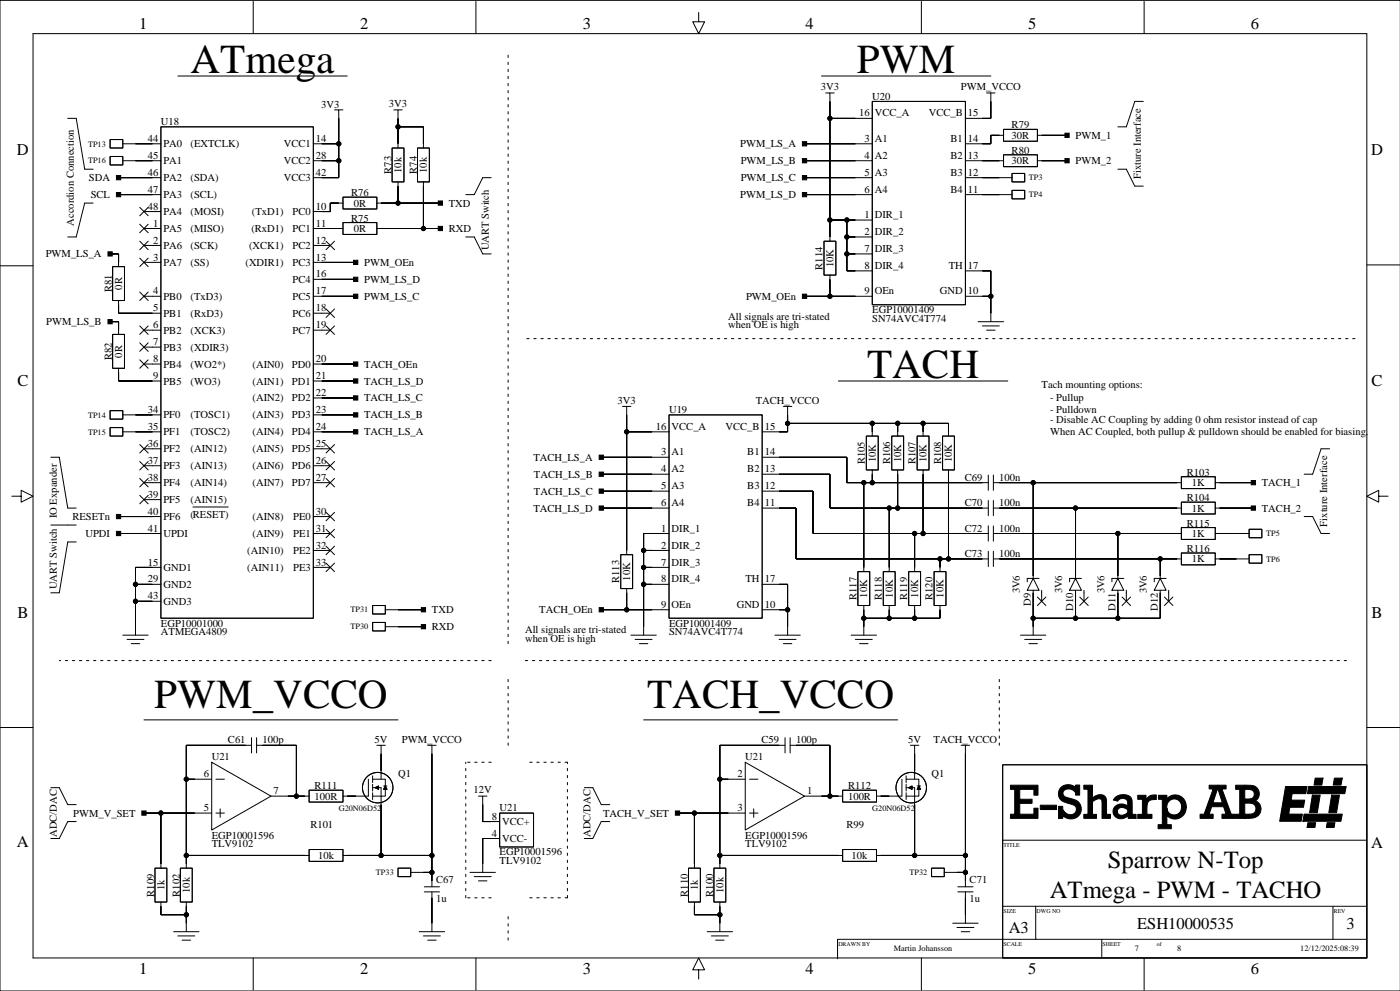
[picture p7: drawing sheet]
<svg xmlns="http://www.w3.org/2000/svg" width="420mm" height="297mm" viewBox="0 0 420 297" stroke-linecap="round" stroke-linejoin="round" font-family="sans-serif">
<defs><g id="words">
<g font-size="12.3">
<text x="57.1" y="21.8">ATmega</text>
<text x="257" y="21.8">PWM</text>
<text x="260" y="113.2">TACH</text>
<text x="46.3" y="212.2">PWM_VCCO</text>
<text x="194" y="212.2">TACH_VCCO</text>
</g>
<g font-size="7.4">
<text x="332.2" y="260.2">Sparrow N-Top</text>
<text x="314.8" y="269">ATmega - PWM - TACHO</text>
</g>
<g font-size="4.9">
<text x="41.7" y="8.7">1</text>
<text x="108" y="8.7">2</text>
<text x="174.7" y="8.7">3</text>
<text x="241.5" y="8.7">4</text>
<text x="308.3" y="8.7">5</text>
<text x="375.1" y="8.7">6</text>
<text x="5.1" y="46.5">D</text>
<text x="411.1" y="46.5">D</text>
<text x="5.2" y="115.8">C</text>
<text x="411.3" y="115.8">C</text>
<text x="5.2" y="185.2">B</text>
<text x="411.3" y="185.2">B</text>
<text x="5.1" y="254">A</text>
<text x="411.1" y="254.2">A</text>
<text x="302.5" y="279.6">A3</text>
<text x="341" y="278.4">ESH10000535</text>
<text x="403.8" y="278.4">3</text>
<text x="41.7" y="291.8">1</text>
<text x="108" y="291.8">2</text>
<text x="174.7" y="291.8">3</text>
<text x="241.5" y="291.8">4</text>
<text x="308.3" y="291.8">5</text>
<text x="375.1" y="291.8">6</text>
</g>
<g font-size="3.2">
<text x="246.1" y="27">3V3</text>
<text x="261.6" y="29.8">U20</text>
<text x="288.1" y="27">PWM_VCCO</text>
<text x="96.3" y="32.4">3V3</text>
<text x="116.6" y="32.1">3V3</text>
<text x="257.6" y="34.9">16</text>
<text x="262.3" y="34.9">VCC_A</text>
<text x="278.5" y="34.9">VCC_B</text>
<text x="290.3" y="34.9">15</text>
<text x="48.2" y="37.5">U18</text>
<text x="303.4" y="38.5">R79</text>
<text x="303.4" y="41.6">30R</text>
<text x="322.5" y="41.6">PWM_1</text>
<text x="44.3" y="42.5">44</text>
<text x="44.3" y="47.6">45</text>
<text x="49" y="44.1">PA0</text>
<text x="57.1" y="44.1">(EXTCLK)</text>
<text x="85.1" y="44.1">VCC1</text>
<text x="94.7" y="42.5">14</text>
<text x="94.7" y="47.6">28</text>
<text x="221.9" y="44.1">PWM_LS_A</text>
<text x="259.2" y="42.5">3</text>
<text x="259.2" y="47.6">4</text>
<text x="262.3" y="42.5">A1</text>
<text x="262.3" y="47.6">A2</text>
<text x="285" y="42.5">B1</text>
<text x="285" y="47.6">B2</text>
<text x="290.3" y="42.5">14</text>
<text x="290.3" y="47.6">13</text>
<text x="303.4" y="46.1">R80</text>
<text x="44.3" y="52.7">46</text>
<text x="49" y="49.2">PA1</text>
<text x="85.1" y="49.2">VCC2</text>
<text x="94.7" y="52.7">42</text>
<text x="117.4" y="52.1" transform="rotate(-90 117.4 52.1)">R73</text>
<text x="120.4" y="51.8" transform="rotate(-90 120.4 51.8)">10k</text>
<text x="125" y="52.1" transform="rotate(-90 125 52.1)">R74</text>
<text x="128" y="51.8" transform="rotate(-90 128 51.8)">10k</text>
<text x="222.1" y="49.2">PWM_LS_B</text>
<text x="259.2" y="52.7">5</text>
<text x="262.3" y="52.7">A3</text>
<text x="285" y="52.7">B3</text>
<text x="290.3" y="52.7">12</text>
<text x="303.4" y="49.2">30R</text>
<text x="322.5" y="49.2">PWM_2</text>
<text x="342.1" y="53.7" transform="rotate(-90 342.1 53.7)">Fixture Interface</text>
<text x="26.7" y="54.3">SDA</text>
<text x="27.2" y="59.4">SCL</text>
<text x="44.3" y="57.8">47</text>
<text x="49" y="54.3">PA2</text>
<text x="49" y="59.4">PA3</text>
<text x="57.1" y="54.3">(SDA)</text>
<text x="57.1" y="59.4">(SCL)</text>
<text x="85.1" y="54.3">VCC3</text>
<text x="105.3" y="58.8">R76</text>
<text x="221.9" y="59.4">PWM_LS_D</text>
<text x="222.1" y="54.3">PWM_LS_C</text>
<text x="259.2" y="57.8">6</text>
<text x="262.3" y="57.8">A4</text>
<text x="285" y="57.8">B4</text>
<text x="290.3" y="57.8">11</text>
<text x="44.3" y="62.8">48</text>
<text x="49" y="64.5">PA4</text>
<text x="57.1" y="64.5">(MOSI)</text>
<text x="75.5" y="64.5">(TxD1)</text>
<text x="87.7" y="64.5">PC0</text>
<text x="94.7" y="62.8">10</text>
<text x="106.1" y="61.9">0R</text>
<text x="134.6" y="61.9">TXD</text>
<text x="259.2" y="65.4">1</text>
<text x="262.3" y="65.4">DIR_1</text>
<text x="22.1" y="67.7" transform="rotate(-90 22.1 67.7)">Accordion Connection</text>
<text x="45.9" y="67.9">1</text>
<text x="49" y="69.5">PA5</text>
<text x="57.1" y="69.5">(MISO)</text>
<text x="75.4" y="69.5">(RxD1)</text>
<text x="87.7" y="69.5">PC1</text>
<text x="94.7" y="67.9">11</text>
<text x="105.3" y="66.4">R75</text>
<text x="106.1" y="69.5">0R</text>
<text x="134.6" y="69.5">RXD</text>
<text x="259.2" y="70.5">2</text>
<text x="262.3" y="70.5">DIR_2</text>
<text x="13.7" y="77.2">PWM_LS_A</text>
<text x="45.9" y="73">2</text>
<text x="49" y="74.6">PA6</text>
<text x="57.1" y="74.6">(SCK)</text>
<text x="74.7" y="74.6">(XCK1)</text>
<text x="87.7" y="74.6">PC2</text>
<text x="94.7" y="73">12</text>
<text x="146.6" y="75.1" transform="rotate(-90 146.6 75.1)">UART Switch</text>
<text x="259.2" y="75.5">7</text>
<text x="262.3" y="75.5">DIR_3</text>
<text x="45.9" y="78.1">3</text>
<text x="49" y="79.7">PA7</text>
<text x="57.1" y="79.7">(SS)</text>
<text x="73.6" y="79.7">(XDIR1)</text>
<text x="87.7" y="79.7">PC3</text>
<text x="94.7" y="78.1">13</text>
<text x="94.7" y="83.2">16</text>
<text x="109.2" y="79.7">PWM_OEn</text>
<text x="246.6" y="80.8" transform="rotate(-90 246.6 80.8)">R114</text>
<text x="249.9" y="80.1" transform="rotate(-90 249.9 80.1)">10K</text>
<text x="259.2" y="80.6">8</text>
<text x="262.3" y="80.6">DIR_4</text>
<text x="284.5" y="80.6">TH</text>
<text x="290.3" y="80.6">17</text>
<text x="33.6" y="87.6" transform="rotate(-90 33.6 87.6)">R81</text>
<text x="36.6" y="86.8" transform="rotate(-90 36.6 86.8)">0R</text>
<text x="45.9" y="88.2">4</text>
<text x="49" y="89.9">PB0</text>
<text x="57.1" y="89.9">(TxD3)</text>
<text x="87.7" y="84.8">PC4</text>
<text x="87.7" y="89.9">PC5</text>
<text x="94.7" y="88.2">17</text>
<text x="109.2" y="84.8">PWM_LS_D</text>
<text x="109.2" y="89.9">PWM_LS_C</text>
<text x="223.7" y="89.9">PWM_OEn</text>
<text x="259.2" y="88.2">9</text>
<text x="262.3" y="88.2">OEn</text>
<text x="281.9" y="88.2">GND</text>
<text x="290.3" y="88.2">10</text>
<text x="45.9" y="93.3">5</text>
<text x="49" y="94.9">PB1</text>
<text x="57.1" y="94.9">(RxD3)</text>
<text x="87.7" y="94.9">PC6</text>
<text x="94.7" y="93.3">18</text>
<text x="218.4" y="95.9">All signals are tri-stated</text>
<text x="261.6" y="93.9">EGP10001409</text>
<text x="13.9" y="97.5">PWM_LS_B</text>
<text x="45.9" y="98.4">6</text>
<text x="49" y="100">PB2</text>
<text x="57.1" y="100">(XCK3)</text>
<text x="87.7" y="100">PC7</text>
<text x="94.7" y="98.4">19</text>
<text x="218.4" y="98.4">when OE is high</text>
<text x="261.6" y="96.4">SN74AVC4T774</text>
<text x="33.6" y="108" transform="rotate(-90 33.6 108)">R82</text>
<text x="36.6" y="107.2" transform="rotate(-90 36.6 107.2)">0R</text>
<text x="45.9" y="103.5">7</text>
<text x="49" y="105.1">PB3</text>
<text x="57.1" y="105.1">(XDIR3)</text>
<text x="45.9" y="108.6">8</text>
<text x="45.9" y="113.6">9</text>
<text x="49" y="110.2">PB4</text>
<text x="57.1" y="110.2">(WO2*)</text>
<text x="75.7" y="110.2">(AIN0)</text>
<text x="87.6" y="110.2">PD0</text>
<text x="94.7" y="108.6">20</text>
<text x="94.7" y="113.6">21</text>
<text x="109.2" y="110.2">TACH_OEn</text>
<text x="49" y="115.3">PB5</text>
<text x="57.1" y="115.3">(WO3)</text>
<text x="75.7" y="115.3">(AIN1)</text>
<text x="87.6" y="115.3">PD1</text>
<text x="94.7" y="118.7">22</text>
<text x="109.2" y="115.3">TACH_LS_D</text>
<text x="312.3" y="116.2">Tach mounting options:</text>
<text x="44.3" y="123.8">34</text>
<text x="49" y="125.4">PF0</text>
<text x="57.1" y="125.4">(TOSC1)</text>
<text x="75.7" y="120.3">(AIN2)</text>
<text x="75.7" y="125.4">(AIN3)</text>
<text x="87.6" y="120.3">PD2</text>
<text x="87.6" y="125.4">PD3</text>
<text x="94.7" y="123.8">23</text>
<text x="109.2" y="120.3">TACH_LS_C</text>
<text x="109.2" y="125.4">TACH_LS_B</text>
<text x="185.2" y="121">3V3</text>
<text x="200.6" y="123.8">U19</text>
<text x="226.6" y="121">TACH_VCCO</text>
<text x="314.9" y="120.3">- Pullup</text>
<text x="314.9" y="123.8">- Pulldown</text>
<text x="44.3" y="128.9">35</text>
<text x="49" y="130.5">PF1</text>
<text x="57.1" y="130.5">(TOSC2)</text>
<text x="75.7" y="130.5">(AIN4)</text>
<text x="87.6" y="130.5">PD4</text>
<text x="94.7" y="128.9">24</text>
<text x="109.2" y="130.5">TACH_LS_A</text>
<text x="196.7" y="128.9">16</text>
<text x="201.4" y="128.9">VCC_A</text>
<text x="217.6" y="128.9">VCC_B</text>
<text x="229.3" y="128.9">15</text>
<text x="314.9" y="126.9">- Disable AC Coupling by adding 0 ohm resistor instead of cap</text>
<text x="314.9" y="130.5">When AC Coupled, both pullup &amp; pulldown should be enabled for biasing.</text>
<text x="44.3" y="134">36</text>
<text x="49" y="135.6">PF2</text>
<text x="57.1" y="135.6">(AIN12)</text>
<text x="75.7" y="135.6">(AIN5)</text>
<text x="87.6" y="135.6">PD5</text>
<text x="94.7" y="134">25</text>
<text x="198.3" y="136.5">3</text>
<text x="201.4" y="136.5">A1</text>
<text x="224.1" y="136.5">B1</text>
<text x="229.3" y="136.5">14</text>
<text x="44.3" y="139">37</text>
<text x="49" y="140.6">PF3</text>
<text x="57.1" y="140.6">(AIN13)</text>
<text x="75.7" y="140.6">(AIN6)</text>
<text x="87.6" y="140.6">PD6</text>
<text x="94.7" y="139">26</text>
<text x="159.9" y="138.1">TACH_LS_A</text>
<text x="160.1" y="143.2">TACH_LS_B</text>
<text x="198.3" y="141.6">4</text>
<text x="201.4" y="141.6">A2</text>
<text x="224.1" y="141.6">B2</text>
<text x="229.3" y="141.6">13</text>
<text x="259.3" y="139.2" transform="rotate(-90 259.3 139.2)">R105</text>
<text x="262.6" y="138.5" transform="rotate(-90 262.6 138.5)">10K</text>
<text x="266.9" y="139.2" transform="rotate(-90 266.9 139.2)">R106</text>
<text x="270.2" y="138.5" transform="rotate(-90 270.2 138.5)">10K</text>
<text x="274.6" y="139.2" transform="rotate(-90 274.6 139.2)">R107</text>
<text x="277.8" y="138.5" transform="rotate(-90 277.8 138.5)">10K</text>
<text x="282.2" y="139.2" transform="rotate(-90 282.2 139.2)">R108</text>
<text x="285.5" y="138.5" transform="rotate(-90 285.5 138.5)">10K</text>
<text x="355.9" y="142.6">R103</text>
<text x="44.3" y="144.1">38</text>
<text x="44.3" y="149.2">39</text>
<text x="49" y="145.7">PF4</text>
<text x="57.1" y="145.7">(AIN14)</text>
<text x="75.7" y="145.7">(AIN7)</text>
<text x="87.6" y="145.7">PD7</text>
<text x="94.7" y="144.1">27</text>
<text x="160.1" y="148.3">TACH_LS_C</text>
<text x="198.3" y="146.6">5</text>
<text x="201.4" y="146.6">A3</text>
<text x="224.1" y="146.6">B3</text>
<text x="229.3" y="146.6">12</text>
<text x="289.3" y="144.1">C69</text>
<text x="299.7" y="144.1">100n</text>
<text x="357.4" y="145.7">1K</text>
<text x="378.4" y="145.7">TACH_1</text>
<text x="17.1" y="155.4" transform="rotate(-90 17.1 155.4)">IO Expander</text>
<text x="21.7" y="155.9">RESETn</text>
<text x="44.3" y="154.3">40</text>
<text x="49" y="150.8">PF5</text>
<text x="49" y="155.9">PF6</text>
<text x="57.1" y="150.8">(AIN15)</text>
<text x="57.1" y="155.3">(RESET)</text>
<text x="75.7" y="155.9">(AIN8)</text>
<text x="87.9" y="155.9">PE0</text>
<text x="94.7" y="154.3">30</text>
<text x="159.9" y="153.3">TACH_LS_D</text>
<text x="198.3" y="151.7">6</text>
<text x="201.4" y="151.7">A4</text>
<text x="224.1" y="151.7">B4</text>
<text x="229.3" y="151.7">11</text>
<text x="289.3" y="151.7">C70</text>
<text x="299.7" y="151.7">100n</text>
<text x="355.9" y="150.2">R104</text>
<text x="357.4" y="153.3">1K</text>
<text x="378.4" y="153.3">TACH_2</text>
<text x="25.6" y="161">UPDI</text>
<text x="44.3" y="159.3">41</text>
<text x="49" y="161">UPDI</text>
<text x="75.7" y="161">(AIN9)</text>
<text x="87.9" y="161">PE1</text>
<text x="94.7" y="159.3">31</text>
<text x="198.3" y="159.3">1</text>
<text x="201.4" y="159.3">DIR_1</text>
<text x="289.3" y="159.3">C72</text>
<text x="299.7" y="159.3">100n</text>
<text x="355.9" y="157.8">R115</text>
<text x="357.4" y="161">1K</text>
<text x="398" y="157.8" transform="rotate(-90 398 157.8)">Fixture Interface</text>
<text x="74.1" y="166">(AIN10)</text>
<text x="87.9" y="166">PE2</text>
<text x="94.7" y="164.4">32</text>
<text x="198.3" y="164.4">2</text>
<text x="201.4" y="164.4">DIR_2</text>
<text x="289.3" y="167">C73</text>
<text x="299.7" y="167">100n</text>
<text x="355.9" y="165.4">R116</text>
<text x="44.3" y="169.5">15</text>
<text x="49" y="171.1">GND1</text>
<text x="74.1" y="171.1">(AIN11)</text>
<text x="87.9" y="171.1">PE3</text>
<text x="94.7" y="169.5">33</text>
<text x="198.3" y="169.5">7</text>
<text x="201.4" y="169.5">DIR_3</text>
<text x="357.4" y="168.6">1K</text>
<text x="17.1" y="176.7" transform="rotate(-90 17.1 176.7)">UART Switch</text>
<text x="44.3" y="174.6">29</text>
<text x="44.3" y="179.7">43</text>
<text x="49" y="176.2">GND2</text>
<text x="185.7" y="174.8" transform="rotate(-90 185.7 174.8)">R113</text>
<text x="189" y="174.1" transform="rotate(-90 189 174.1)">10K</text>
<text x="198.3" y="174.6">8</text>
<text x="201.4" y="174.6">DIR_4</text>
<text x="223.6" y="174.6">TH</text>
<text x="229.3" y="174.6">17</text>
<text x="256.8" y="179.9" transform="rotate(-90 256.8 179.9)">R117</text>
<text x="260.1" y="179.2" transform="rotate(-90 260.1 179.2)">10K</text>
<text x="264.4" y="179.9" transform="rotate(-90 264.4 179.9)">R118</text>
<text x="267.7" y="179.2" transform="rotate(-90 267.7 179.2)">10K</text>
<text x="272" y="179.9" transform="rotate(-90 272 179.9)">R119</text>
<text x="275.3" y="179.2" transform="rotate(-90 275.3 179.2)">10K</text>
<text x="279.6" y="179.9" transform="rotate(-90 279.6 179.9)">R120</text>
<text x="282.9" y="179.2" transform="rotate(-90 282.9 179.2)">10K</text>
<text x="305.8" y="177.9" transform="rotate(-90 305.8 177.9)">3V6</text>
<text x="318.5" y="177.9" transform="rotate(-90 318.5 177.9)">3V6</text>
<text x="331.2" y="177.9" transform="rotate(-90 331.2 177.9)">3V6</text>
<text x="343.9" y="177.9" transform="rotate(-90 343.9 177.9)">3V6</text>
<text x="49" y="181.3">GND3</text>
<text x="129.5" y="183.8">TXD</text>
<text x="161.7" y="183.8">TACH_OEn</text>
<text x="198.3" y="182.2">9</text>
<text x="201.4" y="182.2">OEn</text>
<text x="220.9" y="182.2">GND</text>
<text x="229.3" y="182.2">10</text>
<text x="309.1" y="181.6" transform="rotate(-90 309.1 181.6)">D9</text>
<text x="321.8" y="183.2" transform="rotate(-90 321.8 183.2)">D10</text>
<text x="334.5" y="183.2" transform="rotate(-90 334.5 183.2)">D11</text>
<text x="347.2" y="183.2" transform="rotate(-90 347.2 183.2)">D12</text>
<text x="48.2" y="187.8">EGP10001000</text>
<text x="48.2" y="190.4">ATMEGA4809</text>
<text x="129.5" y="188.9">RXD</text>
<text x="157.4" y="189.8">All signals are tri-stated</text>
<text x="200.6" y="187.8">EGP10001409</text>
<text x="200.6" y="190.4">SN74AVC4T774</text>
<text x="157.4" y="192.4">when OE is high</text>
<text x="63.5" y="227.9">U21</text>
<text x="68.4" y="222.8">C61</text>
<text x="78.7" y="222.8">100p</text>
<text x="112.3" y="222.6">5V</text>
<text x="120.5" y="222.6">PWM_VCCO</text>
<text x="223.5" y="227.9">U21</text>
<text x="228.3" y="222.8">C59</text>
<text x="238.7" y="222.8">100p</text>
<text x="272.3" y="222.6">5V</text>
<text x="280" y="222.6">TACH_VCCO</text>
<text x="61.1" y="233">6</text>
<text x="119.4" y="233">Q1</text>
<text x="221.1" y="233">2</text>
<text x="279.3" y="233">Q1</text>
<text x="82" y="238.1">7</text>
<text x="94.3" y="239.7">100R</text>
<text x="94.3" y="236.5">R111</text>
<text x="142" y="237.8">12V</text>
<text x="242" y="238.1">1</text>
<text x="254.3" y="239.7">100R</text>
<text x="254.3" y="236.5">R112</text>
<text x="21.9" y="244.8">PWM_V_SET</text>
<text x="61.1" y="243.1">5</text>
<text x="147.5" y="245.7">8</text>
<text x="149.8" y="243.1">U21</text>
<text x="180.9" y="244.8">TACH_V_SET</text>
<text x="221.1" y="243.1">3</text>
<text x="17.1" y="250.9" transform="rotate(-90 17.1 250.9)">ADC/DAC</text>
<text x="63.5" y="251.3">EGP10001596</text>
<text x="93.1" y="248.2">R101</text>
<text x="147.5" y="250.8">4</text>
<text x="150.6" y="247.3">VCC+</text>
<text x="177.1" y="250.9" transform="rotate(-90 177.1 250.9)">ADC/DAC</text>
<text x="223.5" y="251.3">EGP10001596</text>
<text x="253.8" y="248.2">R99</text>
<text x="63.5" y="253.9">TLV9102</text>
<text x="95.4" y="257.5">10k</text>
<text x="149.8" y="256.4">EGP10001596</text>
<text x="150.6" y="252.4">VCC-</text>
<text x="223.5" y="253.9">TLV9102</text>
<text x="255.4" y="257.5">10k</text>
<text x="149.8" y="258.9">TLV9102</text>
<text x="46.3" y="268.7" transform="rotate(-90 46.3 268.7)">R109</text>
<text x="49.3" y="266.9" transform="rotate(-90 49.3 266.9)">1k</text>
<text x="53.9" y="268.7" transform="rotate(-90 53.9 268.7)">R102</text>
<text x="56.9" y="267.7" transform="rotate(-90 56.9 267.7)">10k</text>
<text x="130.8" y="264.7">C67</text>
<text x="206.3" y="268.7" transform="rotate(-90 206.3 268.7)">R110</text>
<text x="209.3" y="266.9" transform="rotate(-90 209.3 266.9)">1k</text>
<text x="213.9" y="268.7" transform="rotate(-90 213.9 268.7)">R100</text>
<text x="216.9" y="267.7" transform="rotate(-90 216.9 267.7)">10k</text>
<text x="290.8" y="264.7">C71</text>
<text x="130.8" y="270.4">1u</text>
<text x="290.8" y="270.4">1u</text>
</g>
<g font-size="2.5">
<text x="26.4" y="43.9">TP13</text>
<text x="26.4" y="49">TP16</text>
<text x="308.5" y="54.1">TP3</text>
<text x="308.5" y="59.2">TP4</text>
<text x="26.4" y="125.2">TP14</text>
<text x="26.4" y="130.3">TP15</text>
<text x="379.6" y="160.7">TP5</text>
<text x="379.6" y="168.3">TP6</text>
<text x="105.1" y="183.6">TP31</text>
<text x="105.1" y="188.7">TP30</text>
<text x="101.6" y="243.1">G20N06D52</text>
<text x="261.6" y="243.1">G20N06D52</text>
<text x="112.7" y="262.3">TP33</text>
<text x="272.7" y="262.3">TP32</text>
<text x="268.1" y="285.2">Martin Johansson</text>
<text x="340.3" y="285.2">7</text>
<text x="353" y="285.2">8</text>
<text x="389.9" y="285.2">12/12/2025:08:39</text>
</g>
<g font-size="1.8">
<text x="300.9" y="253.8">TITLE</text>
<text x="300.9" y="273.6">SIZE</text>
<text x="310.8" y="273.6">DWG NO</text>
<text x="400" y="273.6">REV</text>
<text x="251.4" y="283.5">DRAWN BY</text>
<text x="300.9" y="283.5">SCALE</text>
<text x="330.6" y="283.5">SHEET</text>
<text x="346.9" y="283.7">of</text>
</g>
</g></defs>
<g fill="none" stroke="#000" stroke-width=".3">
<path d="M9.9 10.1h400v277h-400zM75.9 .4v9.7M142.7 .4v9.7M209.5 3.7v2.8h1.8l-1.8 3.6-1.8-3.6h1.8M276.3 .4v9.7M343.1 .4v9.7M419.9 .1h-419.9v296.9h419.9M20.3 35.5h2.6l2.5 15.2h2.5M48.2 38h45.8v147.3h-45.8zM53.3 22.8h50.8M100.3 32.9h1.3v20.4h-7.6M101.6 35.5h.1"/>
<path d="M101.6 32.9h1.2M118.1 32.9h1.3v11.5M119.4 35.5h.1M119.4 32.9h1.2M119.4 38h7.6v6.4M246.3 22.8h50.8M247.6 27.9h1.3v44.4M248.9 30.4h.1M248.9 35.5h12.7M248.9 27.9h1.2M261.6 30.4h27.9v60.9h-27.9zM295.8 27.9h1.3v7.6h-7.6"/>
<path d="M297.1 30.4h.1M297.1 27.9h1.3M300.9 38.8h10.2v3.5h-10.2zM342.8 30.4h-2.5l-2.6 7.6h-2.5M33 41.8h3.8v2.6h-3.8zM33 46.9h3.8v2.5h-3.8zM35.6 53.3h12.6M35.6 58.3h12.6M36.8 43.1h11.4M36.8 48.2h11.4M94 43.1h7.6M94 48.2h7.6"/>
<path d="M102.8 59.1h10.2v3.6h-10.2zM117.6 44.4h3.5v10.1h-3.5zM119.4 54.5v6.4M125.2 44.4h3.5v10.1h-3.5zM127 54.5v14M147.3 53.3h-2.6l-2.5 5h-2.5M241.2 43.1h20.4M241.2 48.2h20.4M241.2 53.3h20.4M241.2 58.3h20.4M289.5 48.2h11.4M289.5 53.3h14"/>
<path d="M289.5 58.3h14M300.9 46.4h10.2v3.6h-10.2zM300.9 40.6h-3.8v2.5h-7.6M303.5 52h3.8v2.5h-3.8zM303.5 57.1h3.8v2.5h-3.8zM311.1 48.2h8.9M311.1 40.6h8.9M335.2 50.7h2.5l2.6 5.1h2.5M0 79.7h9.9M27.9 60.9h-2.5l-2.5 10.1h-2.6M33 76.1h2.6v3.8M33.8 79.9h3.5v10.2h-3.5z"/>
<path d="M41.9 62.1l2.5 2.6M41.9 67.2l2.5 2.6M41.9 72.3l2.5 2.5M41.9 77.4l2.5 2.5M43.2 63.4h5M43.2 68.5h5M43.2 73.6h5M43.2 78.6h5M44.4 62.1l-2.5 2.6M44.4 67.2l-2.5 2.6M44.4 72.3l-2.5 2.5M44.4 77.4l-2.5 2.5"/>
<path d="M45.7 63.4h.1M45.7 68.5h.1M45.7 73.6h.1M45.7 78.6h.1M94 68.5h8.8M94 73.6h5M94 78.6h12.7M96.5 73.6h.1M97.8 72.3l2.5 2.5M100.3 72.3l-2.5 2.5M102.8 66.7h10.2v3.6h-10.2zM102.8 60.9h-3.8v2.5h-5"/>
<path d="M113 68.5h19.1M113 60.9h19.1M139.7 71h2.5l2.5 5.1h2.6M247.1 72.3h3.5v10.2h-3.5zM248.9 66h12.7M253.9 76.1h7.7M253.9 71h7.7M253.9 66v15.2h7.7M409.9 79.4h9.9M33 96.4h2.6v3.8M35.6 90.1v3.8h12.6M41.9 87.5l2.5 2.6"/>
<path d="M41.9 97.7l2.5 2.5M43.2 88.8h5M43.2 99h5M44.4 87.5l-2.5 2.6M44.4 97.7l-2.5 2.5M45.7 88.8h.1M45.7 99h.1M94 93.9h5M94 83.7h12.7M94 88.8h12.7M94 99h5M96.5 93.9h.1"/>
<path d="M96.5 99h.1M97.8 92.6l2.5 2.6M97.8 97.7l2.5 2.5M100.3 92.6l-2.5 2.6M100.3 97.7l-2.5 2.5M241.2 88.8h20.4M248.9 82.5v6.3M289.5 88.8h7.6M289.5 81.2h7.6v15.2M293.3 96.4h7.6M294.6 97.7h5.1M295.8 99h2.6"/>
<path d="M33.8 100.2h3.5v10.2h-3.5zM35.6 110.4v3.8h12.6M41.9 102.8l2.5 2.5M41.9 107.9l2.5 2.5M43.2 109.1h5M43.2 104h5M44.4 102.8l-2.5 2.5M44.4 107.9l-2.5 2.5M45.7 104h.1M45.7 109.1h.1M94 109.1h12.7M94 114.2h12.7"/>
<path d="M94 119.3h12.7M251.4 114.2h50.8M15.2 137.1h2.6l2.5 15.2h2.6M33 123.1h3.8v2.5h-3.8zM33 128.2h3.8v2.5h-3.8zM36.8 124.4h11.4M36.8 129.4h11.4M41.9 133.2l2.5 2.6M41.9 138.3l2.5 2.6M43.2 134.5h5M43.2 139.6h5M44.4 133.2l-2.5 2.6"/>
<path d="M44.4 138.3l-2.5 2.6M45.7 134.5h.1M45.7 139.6h.1M94 124.4h12.7M94 129.4h12.7M94 134.5h5M94 139.6h5M96.5 139.6h.1M96.5 134.5h.1M97.8 138.3l2.5 2.6M97.8 133.2l2.5 2.6M100.3 138.3l-2.5 2.6"/>
<path d="M100.3 133.2l-2.5 2.6M180.3 137.1h20.3M186.6 121.8h1.3v44.5M187.9 124.4h.1M187.9 129.4h12.7M187.9 121.8h1.3M200.6 124.4h27.9v60.9h-27.9zM228.5 137.1h25.4v7.6h42.5M234.9 121.8h1.3v7.6h-7.7M236.2 124.4h.1M236.2 126.9h48.2v3.8M236.2 121.8h1.2"/>
<path d="M259.8 130.7h3.5v10.2h-3.5zM261.6 126.9v3.8M267.4 130.7h3.6v10.2h-3.6zM269.2 126.9v3.8M275 130.7h3.6v10.2h-3.6zM276.8 126.9v3.8M282.6 130.7h3.6v10.2h-3.6zM398.7 134.5h-2.6l-2.5 7.6h-2.5M3.6 148.7h2.7v-1.7l3.6 1.7-3.6 1.8v-1.8M15.2 157.4h7.7M35.6 154.8h12.6M35.6 159.9h12.6"/>
<path d="M41.9 143.4l2.5 2.5M41.9 148.5l2.5 2.5M43.2 144.7h5M43.2 149.8h5M44.4 143.4l-2.5 2.5M44.4 148.5l-2.5 2.5M45.7 144.7h.1M45.7 149.8h.1M57.8 152h10.6M94 144.7h5M94 154.8h5M94 159.9h5"/>
<path d="M96.5 159.9h.1M96.5 154.8h.1M96.5 144.7h.1M97.8 158.6l2.5 2.6M97.8 153.6l2.5 2.5M97.8 143.4l2.5 2.5M100.3 158.6l-2.5 2.6M100.3 153.6l-2.5 2.5M100.3 143.4l-2.5 2.5M180.3 152.3h20.3M180.3 142.1h20.3M180.3 147.2h20.3"/>
<path d="M200.6 159.9h-7.6v30.5M228.5 147.2h15.3v12.7h52.6M228.5 152.3h10.2v15.2h57.7M228.5 142.1h20.4v10.2h47.5M259 144.7v26.6M261.6 140.9v3.8M266.6 152.3v19M269.2 140.9v11.4M274.3 159.9v11.4M276.8 140.9v19M284.4 140.9v26.6M296.4 142.4v4.6"/>
<path d="M296.4 150v4.6M296.4 157.6v4.6M297.9 144.7h56.3M297.9 159.9h56.3M297.9 142.4v4.6M297.9 150v4.6M297.9 157.6v4.6M297.9 152.3h56.3M309.8 144.7v28.7M322.5 152.3v21.1M335.2 159.9v13.5M354.2 142.9h10.2v3.6h-10.2z"/>
<path d="M354.2 150.5h10.2v3.6h-10.2zM354.2 158.1h10.2v3.6h-10.2zM364.4 144.7h11.4M364.4 159.9h10.2M364.4 152.3h11.4M374.6 158.6h3.8v2.6h-3.8zM391.1 154.8h2.5l2.5 5.1h2.6M413.4 148.7v-1.7l-3.5 1.7 3.5 1.8v-1.8h2.8M22.9 162.4h-2.6l-2.5 15.3h-2.6M40.6 175.1h7.6M48.2 170.1h-7.6v20.3M94 170.1h5"/>
<path d="M94 165h5M96.5 170.1h.1M96.5 165h.1M97.8 168.8l2.5 2.5M97.8 163.7l2.5 2.6M100.3 168.8l-2.5 2.5M100.3 163.7l-2.5 2.6M186.1 166.3h3.6v10.1h-3.6zM187.9 176.4v6.4M193 170.1h7.6M193 175.1h7.6M193 165h7.6"/>
<path d="M228.5 175.1h7.7v15.3M257.2 171.3h3.6v10.2h-3.6zM264.9 171.3h3.5v10.2h-3.5zM272.5 171.3h3.5v10.2h-3.5zM280.1 171.3h3.6v10.2h-3.6zM281.9 167.5v3.8M296.4 165.2v4.6M297.9 165.2v4.6M297.9 167.5h56.3M309.8 173.4l1.8 3.5h-3.6zM309.8 176.9v13.5M311.1 179l2.5 2.5"/>
<path d="M311.6 173.4h-3.6v1M312.3 177.7h.1M312.3 176.9v3.3M313.6 179l-2.5 2.5M322.5 173.4l1.8 3.5h-3.6zM322.5 176.9v8.4M323.8 179l2.5 2.5M324.3 173.4h-3.6v1M325 177.7h.1M325 176.9v3.3M326.3 179l-2.5 2.5M335.2 173.4l1.8 3.5h-3.6z"/>
<path d="M335.2 176.9v8.4M336.5 179l2.5 2.5M337 173.4h-3.6v1M337.7 177.7h.1M337.7 176.9v3.3M339 179l-2.5 2.5M347.9 173.4l1.8 3.5h-3.6zM347.9 176.9v8.4h-38.1M347.9 167.5v5.9M349.2 179l2.5 2.5M349.7 173.4h-3.6v1M350.4 177.7h.1"/>
<path d="M350.4 176.9v3.3M351.7 179l-2.5 2.5M354.2 165.8h10.2v3.5h-10.2zM364.4 167.5h10.2M374.6 166.3h3.8v2.5h-3.8zM36.8 190.4h7.6M38.1 191.7h5.1M39.4 192.9h2.5M40.6 180.2h7.6M111.7 186.6h3.8v2.5h-3.8zM111.7 181.5h3.8v2.5h-3.8zM115.5 182.8h11.5"/>
<path d="M115.5 187.8h11.5M180.3 182.8h20.3M189.2 190.4h7.6M190.5 191.7h5M191.7 192.9h2.6M228.5 182.8h7.7M232.4 190.4h7.6M233.6 191.7h5.1M234.9 192.9h2.5M255.2 190.4h7.6M256.5 191.7h5.1M257.8 192.9h2.5"/>
<path d="M259 181.5v8.9M266.6 181.5v3.8M274.3 181.5v3.8M281.9 181.5v3.8h-22.9M306 190.4h7.6M307.3 191.7h5M308.5 192.9h2.6M0 218.1h9.9M43.2 215.8h76.2M193 215.8h76.2M409.9 218.1h9.9M15.2 236.1h2.6l2.5 5.1h2.6"/>
<path d="M55.9 233.6h7.6M63.5 228.5l17.8 10.1-17.8 10.2zM64.8 233.6h2.5M75.4 223.4h-19.5v36.8M75.4 221.1v4.6M76.9 223.4h12v15.2M76.9 221.1v4.6M81.3 238.6h11.4M92.7 236.9h10.1v3.5h-10.1zM110.5 233.6v5h-7.7M111.7 233.6h3.8v2M111.7 236.1h2.6v20.3"/>
<path d="M111.7 232.5v2.1M111.7 235.1v2M111.7 237.6v2M112.5 236.1l1-.5v1zM113 223.4h1.3v10.2M114.3 225.9h.1M114.3 223.4h1.2M115 235.6h1.1M115.5 235.6l.6 1h-1.1zM115.5 236.6v2h-3.8M128.2 223.4h1.3v42.4M129.5 225.9h.1"/>
<path d="M129.5 223.4h1.3M143.5 238.6h1.2v7.7h5.1M144.7 238.6h1.3M175.2 236.1h2.6l2.5 5.1h2.5M215.9 233.6h7.6M223.5 228.5l17.7 10.1-17.7 10.2zM224.7 233.6h2.6M235.4 223.4h-19.5v36.8M235.4 221.1v4.6M236.9 223.4h12v15.2M236.9 221.1v4.6M241.2 238.6h11.5"/>
<path d="M252.7 236.9h10.1v3.5h-10.1zM270.4 233.6v5h-7.6M271.7 233.6h3.8v2M271.7 236.1h2.6v20.3M271.7 232.5v2.1M271.7 235.1v2M271.7 237.6v2M272.5 236.1l1-.5v1zM273 223.4h1.3v10.2M274.3 225.9h.1M274.3 223.4h1.2M275 235.6h1"/>
<path d="M275.5 235.6l.5 1h-1zM275.5 236.6v2h-3.8M288.2 223.4h1.3v42.4M289.5 225.9h.1M289.5 223.4h1.3M300.7 229.2h109.2v57.9h-109.2zM22.9 246.3h-2.6l-2.5 5h-2.6M43.2 243.7h20.3M48.2 243.7v16.5M55.9 256.4h36.8M64.8 243.7h2.5M66 242.4v2.6"/>
<path d="M92.7 254.6h10.1v3.6h-10.1zM102.8 256.4h26.7M144.7 241.2h.1M149.8 243.7h10.2v10.2h-10.2zM149.8 251.3h-5.1v10.2M182.8 246.3h-2.5l-2.5 5h-2.6M203.2 243.7h20.3M208.2 243.7v16.5M215.9 256.4h36.8M224.7 243.7h2.6M226 242.4v2.6M252.7 254.6h10.1v3.6h-10.1z"/>
<path d="M262.8 256.4h26.7M300.7 251.8h108.9M46.5 260.2h3.5v10.2h-3.5zM48.2 270.4v3.8h7.7M52.1 279.3h7.6M54.1 260.2h3.5v10.2h-3.5zM55.9 270.4v8.9M119.4 260.2h3.8v2.6h-3.8zM123.2 261.5h6.3M125.7 279.3h7.6M127.2 267.3h4.6M127.2 265.8h4.6"/>
<path d="M129.5 267.3v12M140.9 261.5h7.7M142.2 262.8h5.1M143.5 264h2.5M206.5 260.2h3.5v10.2h-3.5zM208.2 270.4v3.8h7.7M212 279.3h7.7M214.1 260.2h3.5v10.2h-3.5zM215.9 270.4v8.9M279.3 260.2h3.8v2.6h-3.8zM283.1 261.5h6.4M285.7 276.7h7.6"/>
<path d="M287 278h5M287.2 267.3h4.6M287.2 265.8h4.6M288.2 279.3h2.6M289.5 267.3v9.4M300.7 271.6h108.9M310.6 271.6v9.9M399.7 271.6v9.9M53.3 280.5h5.1M54.6 281.8h2.5M75.9 287.1v9.7M127 280.5h5.1"/>
<path d="M128.2 281.8h2.6M142.7 287.1v9.7M209.5 290.7h1.8l-1.8-3.6-1.8 3.6h1.8v2.8M213.3 280.5h5.1M214.6 281.8h2.5M276.3 287.1v9.7M330.4 281.5v5.6M343.1 287.1v9.7M409.6 281.5h-158.5v5.9"/>
<circle cx="119.4" cy="38" r=".63"/>
<circle cx="248.9" cy="35.5" r=".63"/>
<circle cx="101.6" cy="43.1" r=".63"/>
<circle cx="101.6" cy="48.2" r=".63"/>
<circle cx="119.4" cy="60.9" r=".63"/>
<circle cx="127" cy="68.5" r=".63"/>
<circle cx="248.9" cy="66" r=".63"/>
<circle cx="253.9" cy="71" r=".63"/>
<circle cx="253.9" cy="76.1" r=".63"/>
<circle cx="253.9" cy="66" r=".63"/>
<circle cx="248.9" cy="88.8" r=".63"/>
<circle cx="297.1" cy="88.8" r=".63"/>
<circle cx="187.9" cy="129.4" r=".63"/>
<circle cx="236.2" cy="126.9" r=".63"/>
<circle cx="261.6" cy="126.9" r=".63"/>
<circle cx="269.2" cy="126.9" r=".63"/>
<circle cx="276.8" cy="126.9" r=".63"/>
<circle cx="259" cy="144.7" r=".63"/>
<circle cx="261.6" cy="144.7" r=".63"/>
<circle cx="266.6" cy="152.3" r=".63"/>
<circle cx="269.2" cy="152.3" r=".63"/>
<circle cx="274.3" cy="159.9" r=".63"/>
<circle cx="276.8" cy="159.9" r=".63"/>
<circle cx="309.8" cy="144.7" r=".63"/>
<circle cx="322.5" cy="152.3" r=".63"/>
<circle cx="335.2" cy="159.9" r=".63"/>
<circle cx="40.6" cy="175.1" r=".63"/>
<circle cx="193" cy="170.1" r=".63"/>
<circle cx="193" cy="175.1" r=".63"/>
<circle cx="193" cy="165" r=".63"/>
<circle cx="281.9" cy="167.5" r=".63"/>
<circle cx="284.4" cy="167.5" r=".63"/>
<circle cx="347.9" cy="167.5" r=".63"/>
<circle cx="40.6" cy="180.2" r=".63"/>
<circle cx="187.9" cy="182.8" r=".63"/>
<circle cx="236.2" cy="182.8" r=".63"/>
<circle cx="259" cy="185.3" r=".63"/>
<circle cx="266.6" cy="185.3" r=".63"/>
<circle cx="274.3" cy="185.3" r=".63"/>
<circle cx="309.8" cy="185.3" r=".63"/>
<circle cx="322.5" cy="185.3" r=".63"/>
<circle cx="335.2" cy="185.3" r=".63"/>
<circle cx="55.9" cy="233.6" r=".63"/>
<circle cx="88.9" cy="238.6" r=".63"/>
<circle cx="113.3" cy="236.1" r="4.6"/>
<circle cx="215.9" cy="233.6" r=".63"/>
<circle cx="248.9" cy="238.6" r=".63"/>
<circle cx="273.2" cy="236.1" r="4.6"/>
<circle cx="48.2" cy="243.7" r=".63"/>
<circle cx="55.9" cy="256.4" r=".63"/>
<circle cx="114.3" cy="256.4" r=".63"/>
<circle cx="129.5" cy="256.4" r=".63"/>
<circle cx="208.2" cy="243.7" r=".63"/>
<circle cx="215.9" cy="256.4" r=".63"/>
<circle cx="274.3" cy="256.4" r=".63"/>
<circle cx="289.5" cy="256.4" r=".63"/>
<circle cx="55.9" cy="274.2" r=".63"/>
<circle cx="129.5" cy="261.5" r=".63"/>
<circle cx="215.9" cy="274.2" r=".63"/>
<circle cx="289.5" cy="261.5" r=".63"/>
</g>
<g fill="#000" stroke="#000" stroke-width=".3">
<path d="M101.6 35.5v7.6z" fill-rule="evenodd"/>
<path d="M119.4 35.5v2.5z" fill-rule="evenodd"/>
<path d="M119.4 38v5.1z" fill-rule="evenodd"/>
<path d="M119.4 38h7.6z" fill-rule="evenodd"/>
<path d="M127 38v5.1z" fill-rule="evenodd"/>
<path d="M248.9 30.4v5.1z" fill-rule="evenodd"/>
<path d="M248.9 35.5v30.5z" fill-rule="evenodd"/>
<path d="M248.9 35.5h7.6z" fill-rule="evenodd"/>
<path d="M297.1 30.4v5.1z" fill-rule="evenodd"/>
<path d="M294.6 35.5h2.5z" fill-rule="evenodd"/>
<path d="M34.9 57.7h1.3v1.3h-1.3z" fill-rule="evenodd"/>
<path d="M34.9 52.6h1.3v1.3h-1.3z" fill-rule="evenodd"/>
<path d="M35.6 58.3h10.1z" fill-rule="evenodd"/>
<path d="M35.6 53.3h10.1z" fill-rule="evenodd"/>
<path d="M40.6 43.1h5.1z" fill-rule="evenodd"/>
<path d="M40.6 48.2h5.1z" fill-rule="evenodd"/>
<path d="M101.6 48.2v5.1z" fill-rule="evenodd"/>
<path d="M96.5 48.2h5.1z" fill-rule="evenodd"/>
<path d="M96.5 43.1h5.1z" fill-rule="evenodd"/>
<path d="M101.6 43.1v5.1z" fill-rule="evenodd"/>
<path d="M96.5 53.3h5.1z" fill-rule="evenodd"/>
<path d="M119.4 55.8v5.1z" fill-rule="evenodd"/>
<path d="M127 55.8v12.7z" fill-rule="evenodd"/>
<path d="M240.6 42.5h1.3v1.2h-1.3z" fill-rule="evenodd"/>
<path d="M240.6 47.5h1.3v1.3h-1.3z" fill-rule="evenodd"/>
<path d="M240.6 52.6h1.3v1.3h-1.3z" fill-rule="evenodd"/>
<path d="M240.6 57.7h1.3v1.3h-1.3z" fill-rule="evenodd"/>
<path d="M241.2 43.1h15.3z" fill-rule="evenodd"/>
<path d="M241.2 48.2h15.3z" fill-rule="evenodd"/>
<path d="M241.2 53.3h15.3z" fill-rule="evenodd"/>
<path d="M241.2 58.3h15.3z" fill-rule="evenodd"/>
<path d="M297.1 40.6v2.5z" fill-rule="evenodd"/>
<path d="M294.6 43.1h2.5z" fill-rule="evenodd"/>
<path d="M297.1 40.6h2.6z" fill-rule="evenodd"/>
<path d="M294.6 48.2h5.1z" fill-rule="evenodd"/>
<path d="M294.6 53.3h5.1z" fill-rule="evenodd"/>
<path d="M294.6 58.3h5.1z" fill-rule="evenodd"/>
<path d="M319.3 39.9h1.3v1.3h-1.3z" fill-rule="evenodd"/>
<path d="M319.3 47.5h1.3v1.3h-1.3z" fill-rule="evenodd"/>
<path d="M312.3 40.6h7.7z" fill-rule="evenodd"/>
<path d="M312.3 48.2h7.7z" fill-rule="evenodd"/>
<path d="M32.4 75.5h1.2v1.2h-1.2z" fill-rule="evenodd"/>
<path d="M35.6 76.1v2.5z" fill-rule="evenodd"/>
<path d="M33 76.1h2.6z" fill-rule="evenodd"/>
<path d="M99 60.9v2.5z" fill-rule="evenodd"/>
<path d="M96.5 63.4h2.5z" fill-rule="evenodd"/>
<path d="M99 60.9h2.6z" fill-rule="evenodd"/>
<path d="M96.5 68.5h5.1z" fill-rule="evenodd"/>
<path d="M106 78h1.3v1.3h-1.3z" fill-rule="evenodd"/>
<path d="M96.5 78.6h10.2z" fill-rule="evenodd"/>
<path d="M114.3 60.9h5.1z" fill-rule="evenodd"/>
<path d="M114.3 68.5h12.7z" fill-rule="evenodd"/>
<path d="M131.4 60.2h1.3v1.3h-1.3z" fill-rule="evenodd"/>
<path d="M131.4 67.9h1.3v1.2h-1.3z" fill-rule="evenodd"/>
<path d="M119.4 60.9h12.7z" fill-rule="evenodd"/>
<path d="M127 68.5h5.1z" fill-rule="evenodd"/>
<path d="M248.9 66v5z" fill-rule="evenodd"/>
<path d="M248.9 66h5z" fill-rule="evenodd"/>
<path d="M253.9 76.1v5.1z" fill-rule="evenodd"/>
<path d="M253.9 66v5z" fill-rule="evenodd"/>
<path d="M253.9 71v5.1z" fill-rule="evenodd"/>
<path d="M253.9 66h2.6z" fill-rule="evenodd"/>
<path d="M253.9 71h2.6z" fill-rule="evenodd"/>
<path d="M253.9 76.1h2.6z" fill-rule="evenodd"/>
<path d="M32.4 95.8h1.2v1.3h-1.2z" fill-rule="evenodd"/>
<path d="M35.6 91.3v2.6z" fill-rule="evenodd"/>
<path d="M35.6 96.4v2.6z" fill-rule="evenodd"/>
<path d="M33 96.4h2.6z" fill-rule="evenodd"/>
<path d="M35.6 93.9h10.1z" fill-rule="evenodd"/>
<path d="M106 83.1h1.3v1.3h-1.3z" fill-rule="evenodd"/>
<path d="M106 88.2h1.3v1.2h-1.3z" fill-rule="evenodd"/>
<path d="M96.5 83.7h10.2z" fill-rule="evenodd"/>
<path d="M96.5 88.8h10.2z" fill-rule="evenodd"/>
<path d="M240.6 88.2h1.3v1.2h-1.3z" fill-rule="evenodd"/>
<path d="M248.9 83.7v5.1z" fill-rule="evenodd"/>
<path d="M241.2 88.8h7.7z" fill-rule="evenodd"/>
<path d="M253.9 81.2h2.6z" fill-rule="evenodd"/>
<path d="M248.9 88.8h7.6z" fill-rule="evenodd"/>
<path d="M294.6 81.2h2.5z" fill-rule="evenodd"/>
<path d="M294.6 88.8h2.5z" fill-rule="evenodd"/>
<path d="M297.1 88.8v5.1z" fill-rule="evenodd"/>
<path d="M297.1 81.2v7.6z" fill-rule="evenodd"/>
<path d="M35.6 111.7v2.5z" fill-rule="evenodd"/>
<path d="M35.6 114.2h10.1z" fill-rule="evenodd"/>
<path d="M106 108.5h1.3v1.3h-1.3z" fill-rule="evenodd"/>
<path d="M106 113.6h1.3v1.2h-1.3z" fill-rule="evenodd"/>
<path d="M106 118.6h1.3v1.3h-1.3z" fill-rule="evenodd"/>
<path d="M96.5 109.1h10.2z" fill-rule="evenodd"/>
<path d="M96.5 114.2h10.2z" fill-rule="evenodd"/>
<path d="M96.5 119.3h10.2z" fill-rule="evenodd"/>
<path d="M40.6 124.4h5.1z" fill-rule="evenodd"/>
<path d="M40.6 129.4h5.1z" fill-rule="evenodd"/>
<path d="M106 123.7h1.3v1.3h-1.3z" fill-rule="evenodd"/>
<path d="M106 128.8h1.3v1.3h-1.3z" fill-rule="evenodd"/>
<path d="M96.5 124.4h10.2z" fill-rule="evenodd"/>
<path d="M96.5 129.4h10.2z" fill-rule="evenodd"/>
<path d="M179.7 136.4h1.2v1.3h-1.2z" fill-rule="evenodd"/>
<path d="M187.9 124.4v5z" fill-rule="evenodd"/>
<path d="M187.9 129.4v35.6z" fill-rule="evenodd"/>
<path d="M180.3 137.1h15.2z" fill-rule="evenodd"/>
<path d="M187.9 129.4h7.6z" fill-rule="evenodd"/>
<path d="M236.2 124.4v2.5z" fill-rule="evenodd"/>
<path d="M233.6 129.4h2.6z" fill-rule="evenodd"/>
<path d="M236.2 126.9v2.5z" fill-rule="evenodd"/>
<path d="M253.9 137.1v7.6z" fill-rule="evenodd"/>
<path d="M233.6 137.1h20.3z" fill-rule="evenodd"/>
<path d="M261.6 126.9v2.5z" fill-rule="evenodd"/>
<path d="M236.2 126.9h25.4z" fill-rule="evenodd"/>
<path d="M261.6 126.9h7.6z" fill-rule="evenodd"/>
<path d="M269.2 126.9v2.5z" fill-rule="evenodd"/>
<path d="M276.8 126.9v2.5z" fill-rule="evenodd"/>
<path d="M269.2 126.9h7.6z" fill-rule="evenodd"/>
<path d="M284.4 126.9v2.5z" fill-rule="evenodd"/>
<path d="M276.8 126.9h7.6z" fill-rule="evenodd"/>
<path d="M34.9 154.2h1.3v1.3h-1.3z" fill-rule="evenodd"/>
<path d="M35.6 159.9h10.1z" fill-rule="evenodd"/>
<path d="M35.6 154.8h10.1z" fill-rule="evenodd"/>
<path d="M179.7 141.5h1.2v1.3h-1.2z" fill-rule="evenodd"/>
<path d="M179.7 146.6h1.2v1.2h-1.2z" fill-rule="evenodd"/>
<path d="M179.7 151.7h1.2v1.2h-1.2z" fill-rule="evenodd"/>
<path d="M193 159.9v5.1z" fill-rule="evenodd"/>
<path d="M180.3 142.1h15.2z" fill-rule="evenodd"/>
<path d="M180.3 147.2h15.2z" fill-rule="evenodd"/>
<path d="M180.3 152.3h15.2z" fill-rule="evenodd"/>
<path d="M193 159.9h2.5z" fill-rule="evenodd"/>
<path d="M238.7 152.3v15.2z" fill-rule="evenodd"/>
<path d="M233.6 152.3h5.1z" fill-rule="evenodd"/>
<path d="M233.6 147.2h10.2z" fill-rule="evenodd"/>
<path d="M243.8 147.2v12.7z" fill-rule="evenodd"/>
<path d="M248.9 142.1v10.2z" fill-rule="evenodd"/>
<path d="M233.6 142.1h15.3z" fill-rule="evenodd"/>
<path d="M253.9 144.7h5.1z" fill-rule="evenodd"/>
<path d="M259 144.7v25.4z" fill-rule="evenodd"/>
<path d="M261.6 142.1v2.6z" fill-rule="evenodd"/>
<path d="M259 144.7h2.6z" fill-rule="evenodd"/>
<path d="M266.6 152.3v17.8z" fill-rule="evenodd"/>
<path d="M248.9 152.3h17.7z" fill-rule="evenodd"/>
<path d="M266.6 152.3h2.6z" fill-rule="evenodd"/>
<path d="M269.2 142.1v10.2z" fill-rule="evenodd"/>
<path d="M274.3 159.9v10.2z" fill-rule="evenodd"/>
<path d="M243.8 159.9h30.5z" fill-rule="evenodd"/>
<path d="M274.3 159.9h2.5z" fill-rule="evenodd"/>
<path d="M276.8 142.1v17.8z" fill-rule="evenodd"/>
<path d="M284.4 142.1v25.4z" fill-rule="evenodd"/>
<path d="M261.6 144.7h33z" fill-rule="evenodd"/>
<path d="M269.2 152.3h25.4z" fill-rule="evenodd"/>
<path d="M276.8 159.9h17.8z" fill-rule="evenodd"/>
<path d="M309.8 144.7v27.9z" fill-rule="evenodd"/>
<path d="M299.7 144.7h10.1z" fill-rule="evenodd"/>
<path d="M322.5 152.3v20.3z" fill-rule="evenodd"/>
<path d="M299.7 152.3h22.8z" fill-rule="evenodd"/>
<path d="M335.2 159.9v12.7z" fill-rule="evenodd"/>
<path d="M299.7 159.9h35.5z" fill-rule="evenodd"/>
<path d="M309.8 144.7h43.2z" fill-rule="evenodd"/>
<path d="M322.5 152.3h30.5z" fill-rule="evenodd"/>
<path d="M335.2 159.9h17.8z" fill-rule="evenodd"/>
<path d="M365.7 159.9h5.1z" fill-rule="evenodd"/>
<path d="M375.2 144h1.3v1.3h-1.3z" fill-rule="evenodd"/>
<path d="M375.2 151.7h1.3v1.2h-1.3z" fill-rule="evenodd"/>
<path d="M365.7 144.7h10.1z" fill-rule="evenodd"/>
<path d="M365.7 152.3h10.1z" fill-rule="evenodd"/>
<path d="M34.9 159.3h1.3v1.2h-1.3z" fill-rule="evenodd"/>
<path d="M40.6 175.1v5.1z" fill-rule="evenodd"/>
<path d="M40.6 170.1v5z" fill-rule="evenodd"/>
<path d="M40.6 175.1h5.1z" fill-rule="evenodd"/>
<path d="M40.6 170.1h5.1z" fill-rule="evenodd"/>
<path d="M187.9 177.7v5.1z" fill-rule="evenodd"/>
<path d="M193 165v5.1z" fill-rule="evenodd"/>
<path d="M193 170.1v5z" fill-rule="evenodd"/>
<path d="M193 175.1v12.7z" fill-rule="evenodd"/>
<path d="M193 175.1h2.5z" fill-rule="evenodd"/>
<path d="M193 170.1h2.5z" fill-rule="evenodd"/>
<path d="M193 165h2.5z" fill-rule="evenodd"/>
<path d="M233.6 175.1h2.6z" fill-rule="evenodd"/>
<path d="M236.2 175.1v7.7z" fill-rule="evenodd"/>
<path d="M281.9 167.5v2.6z" fill-rule="evenodd"/>
<path d="M238.7 167.5h43.2z" fill-rule="evenodd"/>
<path d="M281.9 167.5h2.5z" fill-rule="evenodd"/>
<path d="M284.4 167.5h10.2z" fill-rule="evenodd"/>
<path d="M309.8 177.7v7.6z" fill-rule="evenodd"/>
<path d="M322.5 177.7v7.6z" fill-rule="evenodd"/>
<path d="M335.2 177.7v7.6z" fill-rule="evenodd"/>
<path d="M347.9 177.7v7.6z" fill-rule="evenodd"/>
<path d="M347.9 167.5v5.1z" fill-rule="evenodd"/>
<path d="M299.7 167.5h48.2z" fill-rule="evenodd"/>
<path d="M347.9 167.5h5.1z" fill-rule="evenodd"/>
<path d="M365.7 167.5h5.1z" fill-rule="evenodd"/>
<path d="M40.6 180.2v7.6z" fill-rule="evenodd"/>
<path d="M40.6 180.2h5.1z" fill-rule="evenodd"/>
<path d="M126.3 182.1h1.3v1.3h-1.3z" fill-rule="evenodd"/>
<path d="M126.3 187.2h1.3v1.3h-1.3z" fill-rule="evenodd"/>
<path d="M119.4 182.8h7.6z" fill-rule="evenodd"/>
<path d="M119.4 187.8h7.6z" fill-rule="evenodd"/>
<path d="M179.7 182.1h1.2v1.3h-1.2z" fill-rule="evenodd"/>
<path d="M180.3 182.8h7.6z" fill-rule="evenodd"/>
<path d="M187.9 182.8h7.6z" fill-rule="evenodd"/>
<path d="M233.6 182.8h2.6z" fill-rule="evenodd"/>
<path d="M236.2 182.8v5z" fill-rule="evenodd"/>
<path d="M259 185.3v2.5z" fill-rule="evenodd"/>
<path d="M259 182.8v2.5z" fill-rule="evenodd"/>
<path d="M266.6 182.8v2.5z" fill-rule="evenodd"/>
<path d="M259 185.3h7.6z" fill-rule="evenodd"/>
<path d="M274.3 182.8v2.5z" fill-rule="evenodd"/>
<path d="M266.6 185.3h7.7z" fill-rule="evenodd"/>
<path d="M281.9 182.8v2.5z" fill-rule="evenodd"/>
<path d="M274.3 185.3h7.6z" fill-rule="evenodd"/>
<path d="M309.8 185.3v2.5z" fill-rule="evenodd"/>
<path d="M309.8 185.3h12.7z" fill-rule="evenodd"/>
<path d="M322.5 185.3h12.7z" fill-rule="evenodd"/>
<path d="M335.2 185.3h12.7z" fill-rule="evenodd"/>
<path d="M55.9 233.6v22.8z" fill-rule="evenodd"/>
<path d="M55.9 223.4v10.2z" fill-rule="evenodd"/>
<path d="M55.9 233.6h2.5z" fill-rule="evenodd"/>
<path d="M55.9 223.4h17.7z" fill-rule="evenodd"/>
<path d="M88.9 223.4v15.2z" fill-rule="evenodd"/>
<path d="M78.7 223.4h10.2z" fill-rule="evenodd"/>
<path d="M86.3 238.6h2.6z" fill-rule="evenodd"/>
<path d="M88.9 238.6h2.5z" fill-rule="evenodd"/>
<path d="M104.1 238.6h2.6z" fill-rule="evenodd"/>
<path d="M112.5 236.1l1-.5v1z" fill-rule="evenodd"/>
<path d="M114.3 225.9v5.1z" fill-rule="evenodd"/>
<path d="M115.5 235.6l.6 1h-1.1z" fill-rule="evenodd"/>
<path d="M129.5 225.9v30.5z" fill-rule="evenodd"/>
<path d="M215.9 223.4v10.2z" fill-rule="evenodd"/>
<path d="M215.9 233.6v22.8z" fill-rule="evenodd"/>
<path d="M215.9 233.6h2.5z" fill-rule="evenodd"/>
<path d="M215.9 223.4h17.7z" fill-rule="evenodd"/>
<path d="M248.9 223.4v15.2z" fill-rule="evenodd"/>
<path d="M238.7 223.4h10.2z" fill-rule="evenodd"/>
<path d="M246.3 238.6h2.6z" fill-rule="evenodd"/>
<path d="M248.9 238.6h2.5z" fill-rule="evenodd"/>
<path d="M264.1 238.6h2.5z" fill-rule="evenodd"/>
<path d="M272.5 236.1l1-.5v1z" fill-rule="evenodd"/>
<path d="M274.3 225.9v5.1z" fill-rule="evenodd"/>
<path d="M275.5 235.6l.5 1h-1z" fill-rule="evenodd"/>
<path d="M289.5 225.9v30.5z" fill-rule="evenodd"/>
<path d="M393.5 238.3h2.4l-.9 5.3h-2.3z" fill-rule="evenodd"/>
<path d="M394.4 233.2h2.3l-.3 2.1h-2.4z" fill-rule="evenodd"/>
<path d="M399.3 238.3h2.4l-.9 5.3h-2.3z" fill-rule="evenodd"/>
<path d="M392.4 235.7h11.3l-.4 2.2h-11.3z" fill-rule="evenodd"/>
<path d="M400.1 233.2h2.4l-.4 2.1h-2.3z" fill-rule="evenodd"/>
<path d="M42.5 243.1h1.3v1.2h-1.3z" fill-rule="evenodd"/>
<path d="M48.2 243.7v15.2z" fill-rule="evenodd"/>
<path d="M43.2 243.7h5z" fill-rule="evenodd"/>
<path d="M55.9 256.4v2.5z" fill-rule="evenodd"/>
<path d="M48.2 243.7h10.2z" fill-rule="evenodd"/>
<path d="M55.9 256.4h35.5z" fill-rule="evenodd"/>
<path d="M104.1 256.4h10.2z" fill-rule="evenodd"/>
<path d="M114.3 241.2v15.2z" fill-rule="evenodd"/>
<path d="M129.5 256.4v5.1z" fill-rule="evenodd"/>
<path d="M114.3 256.4h15.2z" fill-rule="evenodd"/>
<path d="M144.7 241.2v5.1z" fill-rule="evenodd"/>
<path d="M144.7 251.3v7.6z" fill-rule="evenodd"/>
<path d="M144.7 246.3h2.6z" fill-rule="evenodd"/>
<path d="M144.7 251.3h2.6z" fill-rule="evenodd"/>
<path d="M202.5 243.1h1.3v1.2h-1.3z" fill-rule="evenodd"/>
<path d="M203.2 243.7h5z" fill-rule="evenodd"/>
<path d="M208.2 243.7v15.2z" fill-rule="evenodd"/>
<path d="M215.9 256.4v2.5z" fill-rule="evenodd"/>
<path d="M208.2 243.7h10.2z" fill-rule="evenodd"/>
<path d="M215.9 256.4h35.5z" fill-rule="evenodd"/>
<path d="M274.3 241.2v15.2z" fill-rule="evenodd"/>
<path d="M264.1 256.4h10.2z" fill-rule="evenodd"/>
<path d="M274.3 256.4h15.2z" fill-rule="evenodd"/>
<path d="M289.5 256.4v5.1z" fill-rule="evenodd"/>
<path d="M303 235.4h8.3v3h-1.3v-1.8h-4.2v3h3.7v1.2h-3.7v3.3h4.2v-1.9h1.3v3.1h-8.3v-1.2h1.3v-7.5h-1.3z" fill-rule="evenodd"/>
<path d="M311.9 241.3h4.9v1.3h-4.9z" fill-rule="evenodd"/>
<path d="M318.1 236.1a3.4 3.4 0 0 1 4.4-.1v-.7h1.2v3h-1.2a1.9 1.9 0 0 0-2.1-1.8 1.37 1.37 0 0 0-1.7 1.3 1.37 1.37 0 0 0 1.6 1.4l1.1 .2a3.1 3.1 0 0 1 2.6 4.3 3.1 3.1 0 0 1-4.9 1.1l-.4-.3v.8h-1.3v-3.6h1.3a2.36 2.36 0 0 0 2.3 2.5 1.61 1.61 0 0 0 1.8-1.6 1.61 1.61 0 0 0-1.8-1.6l-1-.3a2.79 2.79 0 0 1-2.4-1.7 2.79 2.79 0 0 1 .5-2.9z" fill-rule="evenodd"/>
<path d="M325 235.4h2.6v3.8a2.57 2.57 0 0 1 3.9-.3l.3 1.2v4h1.2v1.2h-2.5l-.1-4.9-.2-.8a1.58 1.58 0 0 0-2.1 .4l-.5 .3v3.8h1.2v1.2h-3.8v-1.2h1.2v-7.5h-1.2z" fill-rule="evenodd"/>
<path d="M334.5 239a3.3 3.3 0 0 1 4.7 .2l.3 1.1v3.8h1.2v1.2h-2.4l-.1-2.6a1.8 1.8 0 0 0-3.1 .2 1.32 1.32 0 0 0 .6 1.4 1.32 1.32 0 0 0 1.5-.1l.9-.7v1.1a2.39 2.39 0 0 1-3.2 .6 2.39 2.39 0 0 1-.8-3.2 2.93 2.93 0 0 1 4.1-.4l-.1-1.4-.4-.5a1.85 1.85 0 0 0-2.6 .4l-1.3-.3z" fill-rule="evenodd"/>
<path d="M341.2 238.4h2.4v1.5l.5-.8 .7-.6 1.9-.2v1.3a2.04 2.04 0 0 0-2.7 1.6l-.1 2.9h1.5v1.2h-4.2v-1.2h1.4v-4.5h-1.4z" fill-rule="evenodd"/>
<path d="M347.4 238.4h2.5v1.1a3.4 3.4 0 0 1 4.4-.7 3.4 3.4 0 0 1 1.3 4.3 3.4 3.4 0 0 1-5.7 1.3v-2.1l.4 1a2.29 2.29 0 0 0 3.2 .3 2.29 2.29 0 0 0 .3-3.2 2.29 2.29 0 0 0-3.2-.3l-.6 .8-.1 .8v5.5h1.3v1.2h-3.9v-1.2h1.2v-7.6h-1.1z" fill-rule="evenodd"/>
<path d="M362.6 235.4h2.5v1.1l-1.4 4.1h2.8l-1.4-4.1v-1.1h2.6v1.1h-1.3l2.8 7.6h1.1v1.2h-3.9v-1.2h1.3l-.8-2.3h-3.6l-.7 2.3h1.2v1.2h-3.9v-1.2h1.2l2.7-7.6h-1.2z" fill-rule="evenodd"/>
<path d="M370.5 235.4h2.7v4.1h1a1.51 1.51 0 0 0 1.9-1.5 1.51 1.51 0 0 0-1.9-1.4h-.9v-1.2h.5a3 3 0 0 1 3.7 1.7 2.38 2.38 0 0 1-1.1 2.9 2.77 2.77 0 0 1 1.6 3.4 2.77 2.77 0 0 1-3.3 1.9h-1.4v-1.2l1.5-.1a1.68 1.68 0 0 0 1.8-1.8 1.68 1.68 0 0 0-2.2-1.5h-1.2v4.6h-2.7v-1.2h1.2v-7.5h-1.2z" fill-rule="evenodd"/>
<path d="M385.5 235.7h6.4l-.3 2.2h-4.1l-.4 1.9h4.1l-.3 2.2h-4.1l-.4 2h4.1l-.3 2.2h-6.5z" fill-rule="evenodd"/>
<path d="M391 244h11.5l-.4 2.2h-11.4z" fill-rule="evenodd"/>
<path d="M392.2 246.6h2.3l-.2 1.4h-2.3z" fill-rule="evenodd"/>
<path d="M398 246.6h2.3l-.2 1.4h-2.4z" fill-rule="evenodd"/>
<path d="M48.2 271.6v2.6z" fill-rule="evenodd"/>
<path d="M55.9 274.2v2.5z" fill-rule="evenodd"/>
<path d="M48.2 274.2h7.7z" fill-rule="evenodd"/>
<path d="M55.9 271.6v2.6z" fill-rule="evenodd"/>
<path d="M127 261.5h2.5z" fill-rule="evenodd"/>
<path d="M129.5 261.5v2.5z" fill-rule="evenodd"/>
<path d="M129.5 269.1v7.6z" fill-rule="evenodd"/>
<path d="M208.2 271.6v2.6z" fill-rule="evenodd"/>
<path d="M215.9 274.2v2.5z" fill-rule="evenodd"/>
<path d="M215.9 271.6v2.6z" fill-rule="evenodd"/>
<path d="M208.2 274.2h7.7z" fill-rule="evenodd"/>
<path d="M289.5 261.5v2.5z" fill-rule="evenodd"/>
<path d="M287 261.5h2.5z" fill-rule="evenodd"/>
<path d="M289.5 269.1v5.1z" fill-rule="evenodd"/>
<circle cx="119.4" cy="38" r=".63"/>
<circle cx="248.9" cy="35.5" r=".63"/>
<circle cx="101.6" cy="43.1" r=".63"/>
<circle cx="101.6" cy="48.2" r=".63"/>
<circle cx="119.4" cy="60.9" r=".63"/>
<circle cx="127" cy="68.5" r=".63"/>
<circle cx="248.9" cy="66" r=".63"/>
<circle cx="253.9" cy="71" r=".63"/>
<circle cx="253.9" cy="76.1" r=".63"/>
<circle cx="253.9" cy="66" r=".63"/>
<circle cx="248.9" cy="88.8" r=".63"/>
<circle cx="297.1" cy="88.8" r=".63"/>
<circle cx="187.9" cy="129.4" r=".63"/>
<circle cx="236.2" cy="126.9" r=".63"/>
<circle cx="261.6" cy="126.9" r=".63"/>
<circle cx="269.2" cy="126.9" r=".63"/>
<circle cx="276.8" cy="126.9" r=".63"/>
<circle cx="259" cy="144.7" r=".63"/>
<circle cx="261.6" cy="144.7" r=".63"/>
<circle cx="266.6" cy="152.3" r=".63"/>
<circle cx="269.2" cy="152.3" r=".63"/>
<circle cx="274.3" cy="159.9" r=".63"/>
<circle cx="276.8" cy="159.9" r=".63"/>
<circle cx="309.8" cy="144.7" r=".63"/>
<circle cx="322.5" cy="152.3" r=".63"/>
<circle cx="335.2" cy="159.9" r=".63"/>
<circle cx="40.6" cy="175.1" r=".63"/>
<circle cx="193" cy="170.1" r=".63"/>
<circle cx="193" cy="175.1" r=".63"/>
<circle cx="193" cy="165" r=".63"/>
<circle cx="281.9" cy="167.5" r=".63"/>
<circle cx="284.4" cy="167.5" r=".63"/>
<circle cx="347.9" cy="167.5" r=".63"/>
<circle cx="40.6" cy="180.2" r=".63"/>
<circle cx="187.9" cy="182.8" r=".63"/>
<circle cx="236.2" cy="182.8" r=".63"/>
<circle cx="259" cy="185.3" r=".63"/>
<circle cx="266.6" cy="185.3" r=".63"/>
<circle cx="274.3" cy="185.3" r=".63"/>
<circle cx="309.8" cy="185.3" r=".63"/>
<circle cx="322.5" cy="185.3" r=".63"/>
<circle cx="335.2" cy="185.3" r=".63"/>
<circle cx="55.9" cy="233.6" r=".63"/>
<circle cx="88.9" cy="238.6" r=".63"/>
<circle cx="215.9" cy="233.6" r=".63"/>
<circle cx="248.9" cy="238.6" r=".63"/>
<circle cx="48.2" cy="243.7" r=".63"/>
<circle cx="55.9" cy="256.4" r=".63"/>
<circle cx="114.3" cy="256.4" r=".63"/>
<circle cx="129.5" cy="256.4" r=".63"/>
<circle cx="208.2" cy="243.7" r=".63"/>
<circle cx="215.9" cy="256.4" r=".63"/>
<circle cx="274.3" cy="256.4" r=".63"/>
<circle cx="289.5" cy="256.4" r=".63"/>
<circle cx="55.9" cy="274.2" r=".63"/>
<circle cx="129.5" cy="261.5" r=".63"/>
<circle cx="215.9" cy="274.2" r=".63"/>
<circle cx="289.5" cy="261.5" r=".63"/>
</g>
<g fill="none" stroke="#000" stroke-width=".3" stroke-dasharray=".7 1.4">
<path d="M406.3 101.5h-248.9M147.3 198h-129.5M152.4 192.9v-177.7M403.8 198h-246.4M147.3 228.5h-7.6M152.4 223.4v-20.3M170.1 228.5h-12.7M299.7 223.4v-20.3M139.7 269.1v-40.6M147.3 269.1h-7.6M170.1 269.1v-40.6M170.1 269.1h-12.7"/>
<path d="M152.4 281.8v-7.6"/>
</g>
<use href="#words"/>
</svg>
